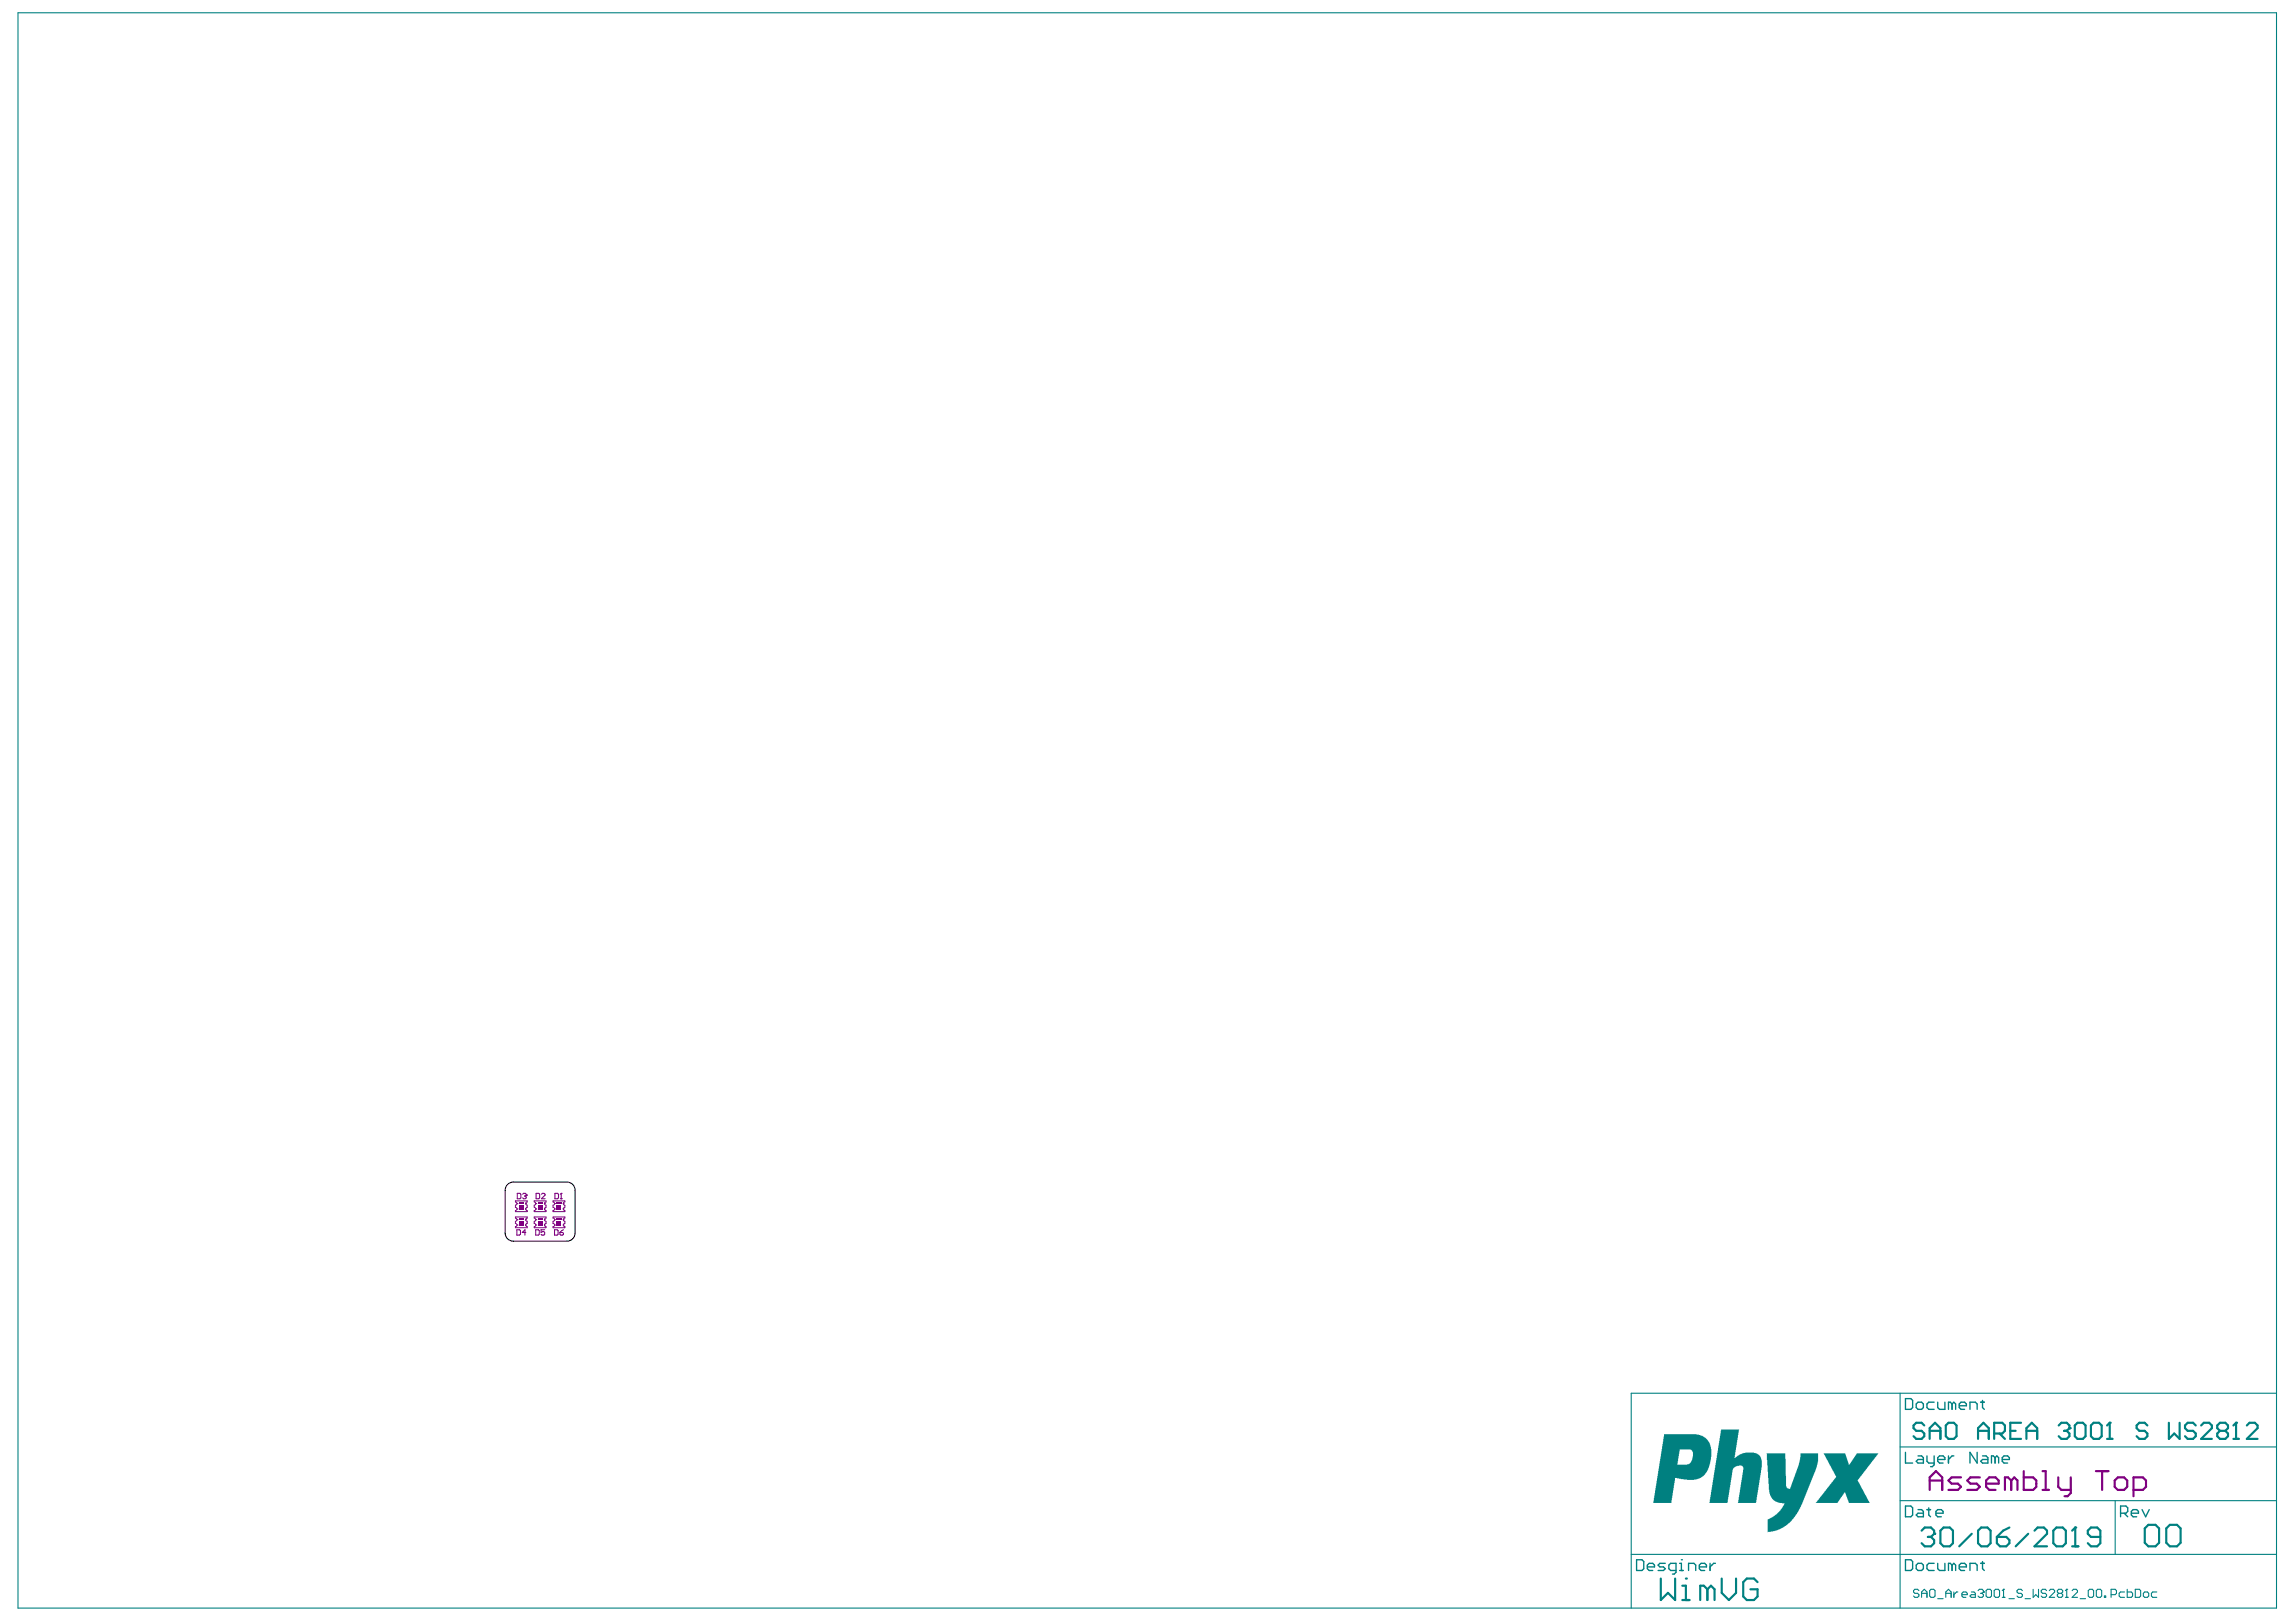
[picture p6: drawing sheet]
<svg xmlns="http://www.w3.org/2000/svg" width="297mm" height="210mm" viewBox="0 0 297 210" stroke-linecap="round" stroke-linejoin="round" font-family="sans-serif">
<g fill="none" stroke="#800080" stroke-width=".13">
<path d="M66.7 155.5v-.1h1.5v.1M66.7 156v.2M66.7 156.7v.1h1.5v-.1M66.7 157.6v-.1h1.5v.1M66.7 158v.3M66.7 158.7v.2h1.5v-.2M66.9 157.8h.1M66.9 156.4h.1M66.9 155.8h.1M66.9 158.5h.1M68 157.8h.1M68 155.8h.1"/>
<path d="M68 156.4h.1M68 158.5h.1M68.2 156v.2M68.2 158v.3M69.1 155.5v-.1h1.5v.1M69.1 156v.2M69.1 156.7v.1h1.5v-.1M69.1 157.6v-.1h1.5v.1M69.1 158v.3M69.1 158.7v.2h1.5v-.2M69.3 157.8h.1M69.3 156.4h.1"/>
<path d="M69.3 155.8h.1M69.3 158.5h.1M70.4 157.8h.1M70.4 155.8h.1M70.4 156.4h.1M70.4 158.5h.1M70.6 156v.2M70.6 158v.3M71.5 155.5v-.1h1.6v.1M71.5 156v.2M71.5 156.7v.1h1.6v-.1M71.5 157.6v-.1h1.6v.1"/>
<path d="M71.5 158v.3M71.5 158.7v.2h1.6v-.2M71.8 157.8h.1M71.8 156.4h.1M71.8 155.8h.1M71.8 158.5h.1M72.9 157.8h.1M72.9 155.8h.1M72.9 156.4h.1M72.9 158.5h.1M73.1 156v.2M73.1 158v.3"/>
</g>
<g fill="#800080">
<path d="M67.2 157.7h.1v.1h-.1z" fill-rule="evenodd"/>
<path d="M67.6 157.7h.1v.1h-.1z" fill-rule="evenodd"/>
<path d="M70 157.7h.2v.1h-.2z" fill-rule="evenodd"/>
<path d="M69.8 157.7h.1v.1h-.1z" fill-rule="evenodd"/>
<path d="M69.6 157.7h.1v.1h-.1z" fill-rule="evenodd"/>
<path d="M69.6 156h.6v.6h-.6z" fill-rule="evenodd"/>
<path d="M72.5 157.7h.1v.1h-.1z" fill-rule="evenodd"/>
<path d="M72.2 157.7h.2v.1h-.2z" fill-rule="evenodd"/>
<path d="M72 157.7h.2v.1h-.2z" fill-rule="evenodd"/>
<path d="M72 156h.6v.6h-.6z" fill-rule="evenodd"/>
<path d="M67.2 155.6h.1v.2h-.1z" fill-rule="evenodd"/>
<path d="M67.6 155.6h.1v.2h-.1z" fill-rule="evenodd"/>
<path d="M69.6 158.1h.6v.6h-.6z" fill-rule="evenodd"/>
<path d="M70 155.6h.2v.2h-.2z" fill-rule="evenodd"/>
<path d="M69.8 155.6h.1v.2h-.1z" fill-rule="evenodd"/>
<path d="M69.6 155.6h.1v.2h-.1z" fill-rule="evenodd"/>
<path d="M72 158.1h.6v.6h-.6z" fill-rule="evenodd"/>
<path d="M72.5 155.6h.1v.2h-.1z" fill-rule="evenodd"/>
<path d="M72.2 155.6h.2v.2h-.2z" fill-rule="evenodd"/>
<path d="M72 155.6h.2v.2h-.2z" fill-rule="evenodd"/>
<path d="M67.4 157.7h.1v.1h-.1z" fill-rule="evenodd"/>
<path d="M67.2 156h.5v.6h-.5z" fill-rule="evenodd"/>
<path d="M67.2 158.1h.5v.6h-.5z" fill-rule="evenodd"/>
<path d="M67.4 155.6h.1v.2h-.1z" fill-rule="evenodd"/>
</g>
<g fill="none" stroke="#800080" stroke-width=".14">
<path d="M66.9 159.1h.3l.1 .2v.4l-.1 .1h-.3zM66.9 154.4h.4l.1 .1v.5l-.1 .1h-.4zM67.6 154.5l.1-.1h.3l.1 .3M67.8 154.8h.2M68 154.8l.1 .1-.1 .2h-.3l-.1-.1M68 159.5h-.4l.3-.4v.7M68.1 154.7h.1M68.1 154.7l-.1 .1M69.3 159.1h.4l.1 .2v.4l-.1 .1h-.4zM69.4 154.4h.3l.1 .1v.5l-.1 .1h-.3zM70.1 154.5l.1-.1h.2l.1 .1v.2l-.4 .4h.4M70.5 159.1h-.5v.4l.2-.1 .3 .1v.2l-.2 .1h-.2l-.1-.1"/>
<path d="M71.7 159.1h.4l.1 .2v.4l-.1 .1h-.4zM71.8 154.4h.3l.2 .1v.5l-.2 .1h-.3zM72.4 159.5h.4l.1 .2-.1 .1h-.2l-.2-.1zM72.5 155.1h.2M72.6 154.4h.1M72.6 154.4v.7M72.6 154.4l-.1 .1M72.9 159.1l-.5 .4"/>
</g>
<g fill="none" stroke="#800080" stroke-width=".28">
<path d="M249.6 192.8v-1.6l.9-.8 .8 .8v1.6M249.6 191.6h1.7M253.7 191.2h-1.2l-.4 .4 .4 .4h.8l.4 .4-.4 .4h-1.2M256.1 191.2h-1.2l-.4 .4 .4 .4h.8l.4 .4-.4 .4h-1.2M256.9 192h1.7v-.4l-.4-.4h-.8l-.5 .4v.8l.5 .4h.8M260.2 191.6l-.4-.4h-.4v1.6M260.2 191.6v1.2M260.2 191.6l.4-.4 .4 .4v1.2M261.8 190.4v2.4h1.2l.4-.4v-.8l-.4-.4h-1.2M264.2 192.8h.9M264.2 190.4h.5v2.4M266.3 191.2v1.2l.4 .4h1.2"/>
<path d="M267.9 191.2v2l-.4 .4h-.4M271.1 190.4h1.7M272 190.4v2.4M273.6 191.6l.4-.4h.8l.4 .4v.8l-.4 .4h-.8l-.4-.4zM276 192.8h1.2l.4-.4v-.8l-.4-.4h-1.2v2.4"/>
</g>
<g fill="none" stroke="#800080" stroke-width=".13">
<path d="M66.7 157.6l.2 .2-.2 .2M66.7 156.2l.2 .2-.2 .3M66.7 155.5l.2 .3-.2 .2M66.7 158.3l.2 .2-.2 .2M68.2 157.6l-.2 .2 .2 .2M68.2 155.5l-.2 .3 .2 .2M68.2 156.2l-.2 .2 .2 .3M68.2 158.3l-.2 .2 .2 .2M69.1 157.6l.2 .2-.2 .2M69.1 156.2l.2 .2-.2 .3M69.1 155.5l.2 .3-.2 .2M69.1 158.3l.2 .2-.2 .2"/>
<path d="M70.6 157.6l-.2 .2 .2 .2M70.6 155.5l-.2 .3 .2 .2M70.6 156.2l-.2 .2 .2 .3M70.6 158.3l-.2 .2 .2 .2M71.5 157.6l.3 .2-.3 .2M71.5 156.2l.3 .2-.3 .3M71.5 155.5l.3 .3-.3 .2M71.5 158.3l.3 .2-.3 .2M73.1 157.6l-.2 .2 .2 .2M73.1 155.5l-.2 .3 .2 .2M73.1 156.2l-.2 .2 .2 .3M73.1 158.3l-.2 .2 .2 .2"/>
</g>
<g fill="#008080">
<path d="M228.5 188.1h2.5l.1 4.2v.2l.3 .2 .2-.1 1.1-3.1 .2-.9v-.5h2.3v1l-.3 1.3-1.9 4.6-.8 1.3-1 1.1-1 .5-.8 .3-.7 .1v-1.2a.45 .45 0 0 1 .4-.6l.7-.5 .6-.5 .5-1h-.7l-.6-.2-.4-.4-.2-.4-.2-.7z"/>
<path d="M235.9 188.1h2.8l.5 1.4 .2-.1 .8-1.3h2.8l-2.6 3.3a.38 .38 0 0 0 .1 .5l1.4 2.6h-2.7l-.5-1.4h-.1l-.9 1.4h-2.8l2.2-2.8 .2-.3a.34 .34 0 0 0 .1-.5z"/>
<path d="M222.7 185h2.3l-.6 3.7 .7-.5 .7-.2h1.3l.4 .2 .3 .4 .1 .4v.9l-.7 4.6h-2.4l.7-4.1a.58 .58 0 0 0-.1-.7h-.7l-.3 .2a.59 .59 0 0 0-.3 .7l-.6 3.9h-2.4z"/>
<path d="M215.3 185.6h4.2l.8 .3 .6 .5 .4 .7 .1 .4v1.4l-.3 .8-.3 .8-.3 .4-.5 .4-.8 .2h-.9l-1.6-.2-.5 3.2h-2.3zM217.3 187.6l-.3 1.9h1.3l.3-.1 .3-.5 .1-.7a.57 .57 0 0 0-.3-.6z"/>
</g>
<g fill="none" stroke="#008080" stroke-width=".14">
<path d="M2.3 1.7h292.2v206.4h-292.2zM245.8 180.3v27.8M245.8 194.2h48.7M245.8 187.2h48.7M273.6 194.2v7M294.5 180.3h-83.5v27.8M211 201.2h83.5M248.3 205.8l-.2-.1h-.4l-.1 .1v.2l.1 .2h.4l.2 .2v.1l-.2 .2h-.4l-.1-.2M248.6 206.2h.7M248.6 206.7v-.7l.3-.3 .4 .3v.7M249.6 205.8l.2-.1h.4l.1 .1v.7l-.1 .2h-.4l-.2-.2zM250.7 206.9h.7"/>
<path d="M251.7 206.2h.7M251.7 206.7v-.7l.4-.3 .3 .3v.7M252.8 206v.7M253.3 206h-.2l-.3 .4M253.8 206.4h.7v-.2l-.2-.2h-.3l-.2 .2v.3l.2 .2h.3M255 206h.4l.2 .2v.5h-.6l-.1-.2 .1-.1h.6M255.9 205.8l.2-.1h.3l.2 .1v.2M256.3 206.2h.1M256.4 206.2l.2 .2v.1l-.2 .2h-.3l-.2-.2M256.6 206h.1M256.6 206l-.2 .2M256.9 205.8l.2-.1h.4l.1 .1v.7l-.1 .2h-.4l-.2-.2z"/>
<path d="M258 205.8l.2-.1h.3l.2 .1v.7l-.2 .2h-.3l-.2-.2zM259 206.7h.4M259.2 205.7h.1M259.2 205.7v1M259.2 205.7l-.2 .1M259.9 206.9h.7M261.6 205.8l-.1-.1h-.4l-.2 .1v.2l.2 .2h.4l.1 .2v.1l-.1 .2h-.4l-.2-.2M262 206.9h.7M263 205.7v1l.4-.3 .3 .3v-1M264.8 205.8l-.2-.1h-.4l-.1 .1v.2l.1 .2h.4l.2 .2v.1l-.2 .2h-.4l-.1-.2M265.1 205.8l.2-.1h.3l.2 .1v.2l-.7 .7h.7M266.3 206.2l-.1-.2v-.2l.1-.1h.4l.2 .1v.2l-.2 .2"/>
<path d="M266.3 206.2h.4M266.3 206.2l-.1 .2v.1l.1 .2h.4l.2-.2v-.1l-.2-.2M267.2 206.7h.4M267.4 205.7h.1M267.4 205.7v1M267.4 205.7l-.2 .1M268.1 205.8l.1-.1h.4l.2 .1v.2l-.7 .7h.7M269.1 206.9h.7M270.2 205.8l.1-.1h.4l.2 .1v.7l-.2 .2h-.4l-.1-.2zM271.2 205.8l.2-.1h.3l.2 .1v.7l-.2 .2h-.3l-.2-.2zM272.2 206.5h.2v.2h-.2zM273.1 206.4h.5l.2-.2v-.4l-.2-.1h-.5v1"/>
<path d="M274.9 206h-.6l-.1 .2v.3l.1 .2h.6M275.2 205.7v1h.5l.2-.2v-.3l-.2-.2h-.5M276.2 205.7h.6l.1 .1v.7l-.1 .2h-.6zM277.5 206h.3l.2 .2v.3l-.2 .2h-.3l-.2-.2v-.3zM279 206h-.5l-.2 .2v.3l.2 .2h.5"/>
</g>
<g fill="none" stroke="#008080" stroke-width=".18">
<path d="M246.5 194.9h.7l.2 .2v1l-.2 .2h-.7zM246.5 181h.7l.2 .2v1l-.2 .2h-.7zM246.5 187.9v1.4h.9M247.9 181.7l.2-.2h.5l.2 .2v.5l-.2 .2h-.5l-.2-.2zM248.1 195.4h.5l.2 .2v.7h-.7l-.2-.2 .2-.3h.7M248.1 188.4h.5l.2 .2v.7h-.7l-.2-.2 .2-.2h.7M249.3 195.4h.5M249.3 188.4v.7l.2 .2h.7M249.5 195.1v1l.3 .2M250.2 181.5h-.7l-.2 .2v.5l.2 .2h.7M250.2 188.4v1.2l-.2 .2h-.2M250.5 195.8h.9v-.2l-.2-.2h-.5l-.2 .2v.5l.2 .2h.5"/>
<path d="M250.7 188.9h.9v-.3l-.2-.2h-.5l-.2 .2v.5l.2 .2h.5M250.7 181.5v.7l.2 .2h.7v-.9M252.1 188.4v.9M252.5 181.7l-.2-.2h-.2v.9M252.5 181.7l.3-.2 .2 .2v.7M252.5 181.7v.7M252.8 188.4h-.3l-.4 .5M253.5 181.9h.9v-.2l-.2-.2h-.5l-.2 .2v.5l.2 .2h.5M254.9 182.4v-.9h.7l.2 .2v.7M255.8 187.9v1.4l-.9-1.4v1.4M256.3 181.5h.4M256.5 188.4h.4l.3 .2v.7h-.7l-.2-.2 .2-.2h.7"/>
<path d="M256.5 181.2v1l.2 .2M258.1 188.6l-.2-.2h-.3v.9M258.1 188.6v.7M258.1 188.6l.2-.2 .3 .2v.7M259 188.9h1v-.3l-.3-.2h-.4l-.3 .2v.5l.3 .2h.4M274.3 195.8h.7l.3-.2v-.5l-.3-.2h-.7v1.4M274.8 195.8l.5 .5M275.7 195.8h1v-.2l-.3-.2h-.4l-.3 .2v.5l.3 .2h.4M277.1 195.4l.5 .9 .5-.9M211.7 201.8h.7l.3 .3v.9l-.3 .2h-.7zM213.1 202.8h.9v-.3l-.2-.2h-.4l-.3 .2v.5l.3 .2h.4M215.4 202.3h-.7l-.2 .2 .2 .3h.5l.2 .2-.2 .2h-.7"/>
<path d="M216.8 203.2h-.7l-.2-.2v-.5l.2-.2h.7v1.2l-.2 .2h-.2M217.3 203.2h.5M217.3 202.3h.2v.9M217.5 201.8h.1M218.5 203.2v-.9h.6l.3 .2v.7M219.8 202.8h1v-.3l-.3-.2h-.4l-.3 .2v.5l.3 .2h.4M221.2 202.3v.9M221.9 202.3h-.2l-.5 .5M246.5 201.8h.7l.2 .3v.9l-.2 .2h-.7zM247.9 202.5l.2-.2h.5l.2 .2v.5l-.2 .2h-.5l-.2-.2zM250.2 202.3h-.7l-.2 .2v.5l.2 .2h.7M250.7 202.3v.7l.2 .2h.7v-.9"/>
<path d="M252.5 202.5l-.2-.2h-.2v.9M252.5 202.5v.7M252.5 202.5l.3-.2 .2 .2v.7M253.5 202.8h.9v-.3l-.2-.2h-.5l-.2 .2v.5l.2 .2h.5M254.9 203.2v-.9h.7l.2 .2v.7M256.3 202.3h.4M256.5 202.1v.9l.2 .2"/>
</g>
<g fill="none" stroke="#008080" stroke-width=".28">
<path d="M248.6 198.1l.4-.4h.8l.4 .4v.4M248.9 184.5l-.3-.4h-.7l-.3 .4v.3l.3 .4h.7l.3 .3v.4l-.3 .3h-.7l-.3-.3M249.4 198.9h.4M249.6 186.2v-1.4l.7-.7 .7 .7v1.4M249.6 185.2h1.4M249.8 198.9l.4 .4v.4l-.4 .4h-.8l-.4-.4M250.2 198.5h.1M250.2 198.5l-.4 .4M251 198.1l.4-.4h.9l.4 .4v1.6l-.4 .4h-.9l-.4-.4zM251.7 184.5l.4-.4h.7l.3 .4v1.4l-.3 .3h-.7l-.4-.3zM255.1 198.5l-1.6 1.6M255.9 186.2v-1.4l.7-.7 .7 .7v1.4"/>
<path d="M255.9 185.2h1.4M255.9 198.1l.4-.4h.8l.4 .4v1.6l-.4 .4h-.8l-.4-.4zM258 185.5h1l.4-.3v-.7l-.4-.4h-1v2.1M258.3 198.9h1.3l.4 .4v.4l-.4 .4h-.9l-.4-.4zM258.7 185.5l.7 .7M260 197.7l-.9 .4-.8 .8M260.1 185.2h.7M261.5 184.1h-1.4v2.1h1.4M262.2 185.2h1.4M262.2 186.2v-1.4l.7-.7 .7 .7v1.4M262.4 198.5l-1.6 1.6M263.2 198.1l.4-.4h.8l.4 .4v.4l-1.6 1.6h1.6"/>
<path d="M265.6 198.1l.4-.4h.9l.4 .4v1.6l-.4 .4h-.9l-.4-.4zM266.3 184.5l.4-.4h.7l.3 .4v.3M267 185.2h.4M267.4 185.2l.3 .3v.4l-.3 .3h-.7l-.4-.3M267.7 184.8h.1M267.7 184.8l-.3 .4M268.4 184.5l.4-.4h.7l.3 .4v1.4l-.3 .3h-.7l-.4-.3zM268.5 197.7h.1M268.5 197.7v2.4M268.5 197.7l-.4 .4M270.5 184.5l.4-.4h.7l.3 .4v1.4l-.3 .3h-.7l-.4-.3zM271.7 198.9h-1.2l-.4-.4v-.4l.4-.4h.8l.4 .4v1.6l-.4 .4h-.8l-.4-.4"/>
<path d="M272.6 186.2h.7M272.9 184.1h.1M272.9 184.1v2.1M272.9 184.1l-.3 .4M277.5 197.8l.4-.5h1l.4 .5v1.8l-.4 .5h-1l-.4-.5zM277.8 184.5l-.3-.4h-.7l-.4 .4v.3l.4 .4h.7l.3 .3v.4l-.3 .3h-.7l-.4-.3M280.3 197.8l.4-.5h.9l.5 .5v1.8l-.5 .5h-.9l-.4-.5zM280.6 184.1v2.1l.7-.7 .7 .7v-2.1M284.1 184.5l-.4-.4h-.7l-.3 .4v.3l.3 .4h.7l.4 .3v.4l-.4 .3h-.7l-.3-.3M284.8 184.5l.3-.4h.7l.4 .4v.3l-1.4 1.4h1.4M287.2 185.2l-.3-.4v-.3l.3-.4h.7l.3 .4v.3l-.3 .4M287.2 185.2h.7"/>
<path d="M287.2 185.2l-.3 .3v.4l.3 .3h.7l.3-.3v-.4l-.3-.3M288.9 186.2h.7M289.3 184.1h.1M289.3 184.1v2.1M289.3 184.1l-.4 .4M290.7 184.5l.3-.4h.7l.4 .4v.3l-1.4 1.4h1.4M214.9 204.3v2.8l.9-1 .9 1v-2.8M217.6 207.1h1M217.6 205.2h.5v1.9M218.1 204.3h.1M220.9 205.7l-.5-.5h-.4v1.9M220.9 205.7v1.4"/>
<path d="M220.9 205.7l.5-.5 .4 .5v1.4M222.7 204.3v1.8l1 1 .9-1v-1.8M227.4 204.7l-.5-.4h-.9l-.5 .4v1.9l.5 .5h.9l.5-.5v-.9h-.9M268.1 200.1h.8"/>
</g>
<path d="M65.6 153.4l.5-.4h.3h7a1.04 1.04 0 0 1 1 1v5.6a1.04 1.04 0 0 1-1 1h-7a1.04 1.04 0 0 1-1-1v-5.6z" fill="none" stroke="#000" stroke-width=".13"/>
</svg>
